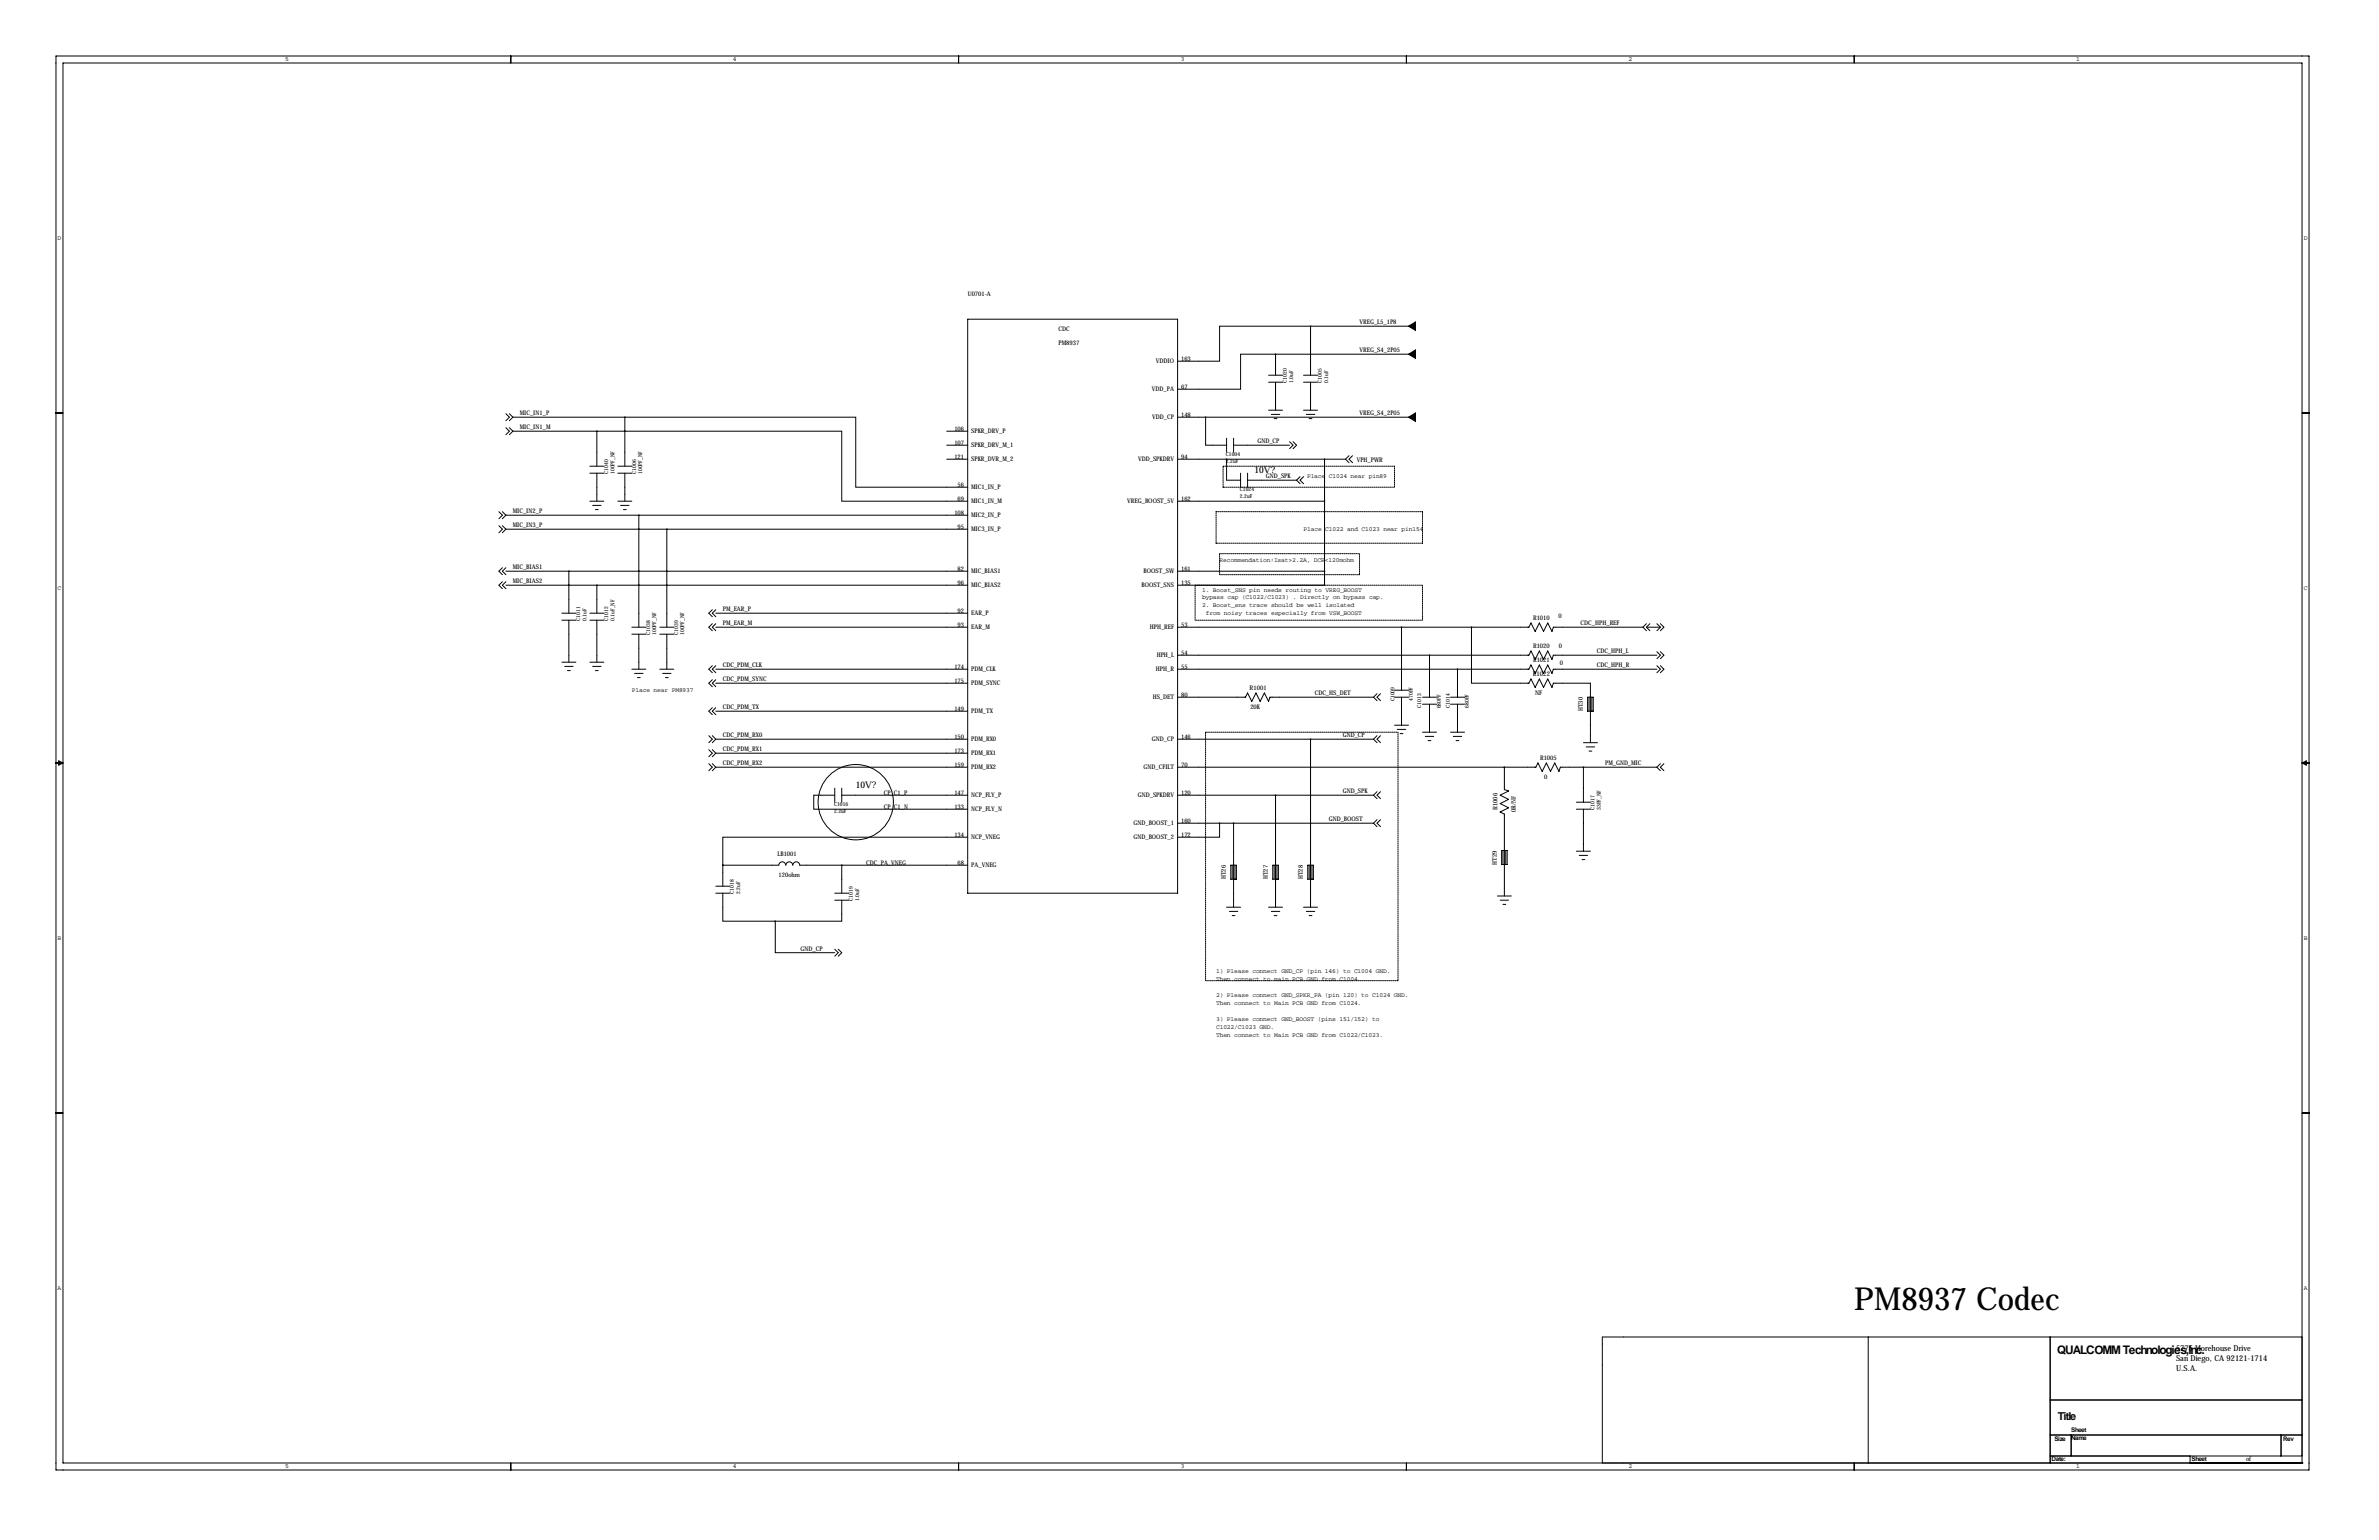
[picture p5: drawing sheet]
<svg xmlns="http://www.w3.org/2000/svg" width="864mm" height="559mm" viewBox="0 0 864 559" stroke-linecap="round" stroke-linejoin="round" font-family="sans-serif">
<defs><g id="words">
<text font-size="11.5" x="673.1" y="475.5">PM8937 Codec</text>
<text font-size="4.3" x="746.8" y="491.2">QUALCOMM Technologies,Inc.</text>
<text font-size="4" x="747" y="515.1">Title</text>
<g font-size="3.3">
<text x="455.4" y="171.7">10V?</text>
<text x="310.6" y="286">10V?</text>
</g>
<g font-size="3">
<text x="789.9" y="490.1">5775 Morehouse Drive</text>
<text x="789.9" y="497.6">U.S.A.</text>
<text x="789.9" y="493.8">San Diego, CA 92121-1714</text>
</g>
<g font-size="2.4">
<text x="556.4" y="245.4">R1022</text>
<text x="557.3" y="252.1">NF</text>
</g>
<g font-size="2.3">
<text x="103.5" y="22.2">5</text>
<text x="266" y="22.2">4</text>
<text x="428.6" y="22.2">3</text>
<text x="591.2" y="22.2">2</text>
<text x="753.7" y="22.2">1</text>
<text x="20.9" y="87">D</text>
<text x="836.3" y="87">D</text>
<text x="351.3" y="107.4">U0701-A</text>
<text x="493.5" y="117.6">VREG_L5_1P8</text>
<text x="384.3" y="120.1">CDC</text>
<text x="384.3" y="125.2">PM8937</text>
<text x="419.6" y="131.9">VDDIO</text>
<text x="428.8" y="131.1">163</text>
<text x="493.5" y="127.8">VREG_S4_2P05</text>
<text x="418.2" y="142">VDD_PA</text>
<text x="428.8" y="141.2">67</text>
<text x="188.7" y="150.6">MIC_IN1_P</text>
<text x="188.7" y="155.7">MIC_IN1_M</text>
<text x="418.3" y="152.2">VDD_CP</text>
<text x="428.8" y="151.4">148</text>
<text x="493.5" y="150.6">VREG_S4_2P05</text>
<text x="346.5" y="156.5">106</text>
<text x="346.5" y="161.5">107</text>
<text x="352.6" y="157.3">SPKR_DRV_P</text>
<text x="456.4" y="160.8">GND_CP</text>
<text x="346.5" y="166.6">121</text>
<text x="352.6" y="162.4">SPKR_DRV_M_1</text>
<text x="352.6" y="167.4">SPKR_DVR_M_2</text>
<text x="413.2" y="167.4">VDD_SPKDRV</text>
<text x="428.8" y="166.6">94</text>
<text x="492.5" y="167.6">VPH_PW</text>
<text x="500.7" y="167.6">R</text>
<text x="459.5" y="173.5">GND_SPK</text>
<text x="474.5" y="173.5">Place C1024 near pin89</text>
<text x="347.6" y="176.8">56</text>
<text x="352.6" y="177.6">MIC1_IN_P</text>
<text x="347.6" y="181.9">69</text>
<text x="352.6" y="182.7">MIC1_IN_M</text>
<text x="409.2" y="182.7">VREG_BOOST_5V</text>
<text x="428.8" y="181.9">162</text>
<text x="186.2" y="186.2">MIC_IN2_P</text>
<text x="186.2" y="191.3">MIC_IN3_P</text>
<text x="346.5" y="186.9">108</text>
<text x="352.6" y="187.8">MIC2_IN_P</text>
<text x="347.6" y="192">95</text>
<text x="352.6" y="192.8">MIC3_IN_P</text>
<text x="473.2" y="192.5">Place C1022 and C1023 near pin154</text>
<text x="442.7" y="204">Recommendation:Isat&gt;2.2A, DCR&lt;120mohm</text>
<text x="186.2" y="206.5">MIC_BIAS1</text>
<text x="347.6" y="207.3">82</text>
<text x="352.6" y="208.1">MIC_BIAS1</text>
<text x="415.1" y="208.1">BOOST_SW</text>
<text x="428.8" y="207.3">161</text>
<text x="20.9" y="214">C</text>
<text x="186.2" y="211.6">MIC_BIAS2</text>
<text x="347.6" y="212.3">96</text>
<text x="352.6" y="213.2">MIC_BIAS2</text>
<text x="414.3" y="213.2">BOOST_SNS</text>
<text x="428.8" y="212.3">135</text>
<text x="436.4" y="214.6">1. Boost_SNS pin needs routing to VREG_BOOST</text>
<text x="836.3" y="214">C</text>
<text x="262.4" y="221.7">PM_EAR_P</text>
<text x="436.4" y="217.5">bypass cap (C1022/C1023) . Directly on bypass cap.</text>
<text x="436.4" y="220.4">2. Boost_sns trace should be well isolated</text>
<text x="262.4" y="226.8">PM_EAR_M</text>
<text x="347.6" y="227.6">93</text>
<text x="347.6" y="222.5">92</text>
<text x="352.6" y="223.3">EAR_P</text>
<text x="428.8" y="227.6">53</text>
<text x="437.7" y="223.3">from noisy traces especially from VSW_BOOST</text>
<text x="556.5" y="225">R1010</text>
<text x="565.7" y="224.4">0</text>
<text x="573.8" y="226.8">CDC_HPH_REF</text>
<text x="352.6" y="228.4">EAR_M</text>
<text x="417.4" y="228.4">HPH_REF</text>
<text x="419.9" y="238.6">HPH_L</text>
<text x="428.8" y="237.7">54</text>
<text x="556.5" y="235.2">R1020</text>
<text x="565.9" y="235.2">0</text>
<text x="579.6" y="237">CDC_HPH_L</text>
<text x="262.4" y="242.1">CDC_PDM_CLK</text>
<text x="346.5" y="242.8">174</text>
<text x="352.6" y="243.6">PDM_CLK</text>
<text x="419.6" y="243.6">HPH_R</text>
<text x="428.8" y="242.8">55</text>
<text x="556.5" y="240.3">R1021</text>
<text x="566.2" y="241.4">0</text>
<text x="579.6" y="242.1">CDC_HPH_R</text>
<text x="229.4" y="251">Place near PM8937</text>
<text x="262.4" y="247.1">CDC_PDM_SYNC</text>
<text x="346.5" y="247.9">175</text>
<text x="352.6" y="248.7">PDM_SYNC</text>
<text x="453.6" y="250.4">R1001</text>
<text x="262.4" y="257.3">CDC_PDM_TX</text>
<text x="418.4" y="253.8">HS_DET</text>
<text x="428.8" y="253">80</text>
<text x="453.9" y="257.1">20K</text>
<text x="477.3" y="252.2">CDC_HS_DET</text>
<text x="346.5" y="258.1">149</text>
<text x="352.6" y="258.9">PDM_TX</text>
<text x="574.5" y="258.1" transform="rotate(-90 574.5 258.1)">HT30</text>
<text x="262.4" y="267.5">CDC_PDM_RX0</text>
<text x="346.5" y="268.2">150</text>
<text x="352.6" y="269">PDM_RX0</text>
<text x="418.2" y="269">GND_CP</text>
<text x="428.8" y="268.2">146</text>
<text x="487.4" y="267.5">GND_CP</text>
<text x="262.4" y="272.5">CDC_PDM_RX1</text>
<text x="346.5" y="273.3">173</text>
<text x="352.6" y="274.1">PDM_RX1</text>
<text x="559.1" y="275.8">R1005</text>
<text x="262.4" y="277.6">CDC_PDM_RX2</text>
<text x="346.5" y="278.4">159</text>
<text x="352.6" y="279.2">PDM_RX2</text>
<text x="415.1" y="279.2">GND_CFILT</text>
<text x="428.8" y="278.4">70</text>
<text x="582.7" y="277.6">PM_GND_MIC</text>
<text x="487.4" y="287.8">GND_SPK</text>
<text x="560.5" y="282.5">0</text>
<text x="320.8" y="288.5">CP_C1_P</text>
<text x="320.8" y="293.6">CP_C1_N</text>
<text x="346.5" y="293.6">133</text>
<text x="346.5" y="288.5">147</text>
<text x="352.6" y="289.4">NCP_FLY_P</text>
<text x="413" y="289.4">GND_SPKDRV</text>
<text x="428.8" y="288.5">120</text>
<text x="543.6" y="293.9" transform="rotate(-90 543.6 293.9)">R1006</text>
<text x="352.6" y="294.4">NCP_FLY_N</text>
<text x="411.5" y="299.5">GND_BOOST_1</text>
<text x="428.8" y="298.7">160</text>
<text x="482.3" y="297.9">GND_BOOST</text>
<text x="550.3" y="294.7" transform="rotate(-90 550.3 294.7)">0R/NF</text>
<text x="346.5" y="303.8">134</text>
<text x="352.6" y="304.6">NCP_VNEG</text>
<text x="411.5" y="304.6">GND_BOOST_2</text>
<text x="428.8" y="303.8">172</text>
<text x="282.3" y="310.6">LB1001</text>
<text x="314.5" y="313.9">CDC_PA_VNEG</text>
<text x="347.6" y="313.9">68</text>
<text x="352.6" y="314.8">PA_VNEG</text>
<text x="543.3" y="313.7" transform="rotate(-90 543.3 313.7)">HT29</text>
<text x="282.6" y="318.1">120ohm</text>
<text x="445" y="319.1" transform="rotate(-90 445 319.1)">HT26</text>
<text x="460.2" y="319.1" transform="rotate(-90 460.2 319.1)">HT27</text>
<text x="472.9" y="319.1" transform="rotate(-90 472.9 319.1)">HT28</text>
<text x="20.9" y="341">B</text>
<text x="836.3" y="341">B</text>
<text x="290.6" y="344.9">GND_CP</text>
<text x="441.5" y="353.1">1) Please connect GND_CP (pin 146) to C1004 GND.</text>
<text x="441.5" y="356">Then connect to main PCB GND from C1004</text>
<text x="441.5" y="361.7">2) Please connect GND_SPKR_PA (pin 120) to C1024 GND.</text>
<text x="441.5" y="364.6">Then connect to Main PCB GND from C1024.</text>
<text x="441.5" y="370.4">3) Please connect GND_BOOST (pins 151/152) to</text>
<text x="441.5" y="373.3">C1022/C1023 GND.</text>
<text x="441.5" y="376.2">Then connect to Main PCB GND from C1022/C1023.</text>
<text x="20.9" y="468">A</text>
<text x="836.3" y="468">A</text>
<text x="751.8" y="519.6">Sheet</text>
<text x="745.7" y="522.7">Size</text>
<text x="751.8" y="522.5">Name</text>
<text x="828.8" y="523">Rev</text>
<text x="103.5" y="532.8">5</text>
<text x="266" y="532.8">4</text>
<text x="428.6" y="532.8">3</text>
<text x="591.2" y="532.8">2</text>
<text x="744.7" y="530.1">Date:</text>
<text x="753.7" y="532.8">1</text>
<text x="795.5" y="530.1">Sheet</text>
<text x="815.3" y="530.1">of</text>
</g>
<g font-size="2">
<text x="467.1" y="138.9" transform="rotate(-90 467.1 138.9)">C1020</text>
<text x="469.4" y="138.9" transform="rotate(-90 469.4 138.9)">1.0uF</text>
<text x="479.8" y="138.9" transform="rotate(-90 479.8 138.9)">C1005</text>
<text x="482.1" y="138.9" transform="rotate(-90 482.1 138.9)">0.1uF</text>
<text x="445" y="165.6">C1004</text>
<text x="445" y="167.9">2.2uF</text>
<text x="220.7" y="172" transform="rotate(-90 220.7 172)">C1040</text>
<text x="223" y="172" transform="rotate(-90 223 172)">100PF_NF</text>
<text x="230.9" y="172" transform="rotate(-90 230.9 172)">C1006</text>
<text x="233.2" y="172" transform="rotate(-90 233.2 172)">100PF_NF</text>
<text x="450.1" y="178.3">C1024</text>
<text x="450.1" y="180.6">2.2uF</text>
<text x="210.6" y="225.3" transform="rotate(-90 210.6 225.3)">C1011</text>
<text x="212.9" y="225.3" transform="rotate(-90 212.9 225.3)">0.1uF</text>
<text x="220.7" y="225.3" transform="rotate(-90 220.7 225.3)">C1012</text>
<text x="223" y="225.3" transform="rotate(-90 223 225.3)">0.1uF_NF</text>
<text x="236" y="230.4" transform="rotate(-90 236 230.4)">C1038</text>
<text x="238.3" y="230.4" transform="rotate(-90 238.3 230.4)">100PF_NF</text>
<text x="246.1" y="230.4" transform="rotate(-90 246.1 230.4)">C1039</text>
<text x="248.4" y="230.4" transform="rotate(-90 248.4 230.4)">100PF_NF</text>
<text x="506.2" y="254.5" transform="rotate(-90 506.2 254.5)">C1009</text>
<text x="512.8" y="254.3" transform="rotate(-90 512.8 254.3)">470PF</text>
<text x="515.9" y="256.8" transform="rotate(-90 515.9 256.8)">C1013</text>
<text x="523" y="257" transform="rotate(-90 523 257)">680PF</text>
<text x="526.3" y="256.8" transform="rotate(-90 526.3 256.8)">C1014</text>
<text x="533.1" y="256.8" transform="rotate(-90 533.1 256.8)">680PF</text>
<text x="302.8" y="292.6">C1016</text>
<text x="578.9" y="293.9" transform="rotate(-90 578.9 293.9)">C1017</text>
<text x="581.2" y="293.9" transform="rotate(-90 581.2 293.9)">33PF_NF</text>
<text x="302.8" y="294.9">2.2uF</text>
<text x="266.4" y="324.4" transform="rotate(-90 266.4 324.4)">C1018</text>
<text x="268.7" y="324.4" transform="rotate(-90 268.7 324.4)">2.2uF</text>
<text x="309.6" y="326.9" transform="rotate(-90 309.6 326.9)">C1019</text>
<text x="311.9" y="326.9" transform="rotate(-90 311.9 326.9)">1.0uF</text>
</g>
</g></defs>
<g fill="none" stroke="#000" stroke-width=".36">
<path d="M20.3 20.3h817.9v513.1h-817.9zM22.9 22.9h812.8v508h-812.8zM185.4 20.3v2.6M348 20.3v2.6M510.5 20.3v2.6M673.1 20.3v2.6M351.3 115.8h76.2v208.3h-76.2zM475.7 118.4h-33v12.7h-15.2M475.7 118.4v17.7M475.7 118.4h35.6M460.5 138.7h5.1M460.5 136.1h5.1"/>
<path d="M463 128.5h-12.7v12.7h-22.8M463 128.5v7.6M463 138.7v10.1M463 128.5h48.3M473.2 138.7h5.1M473.2 136.1h5.1M475.7 138.7v10.1M20.3 149.9h2.6M183.6 150.1l1.3 1.3-1.3 1.3M183.6 155.2l1.3 1.3-1.3 1.2M184.9 150.1l1.3 1.3M184.9 155.2l1.3 1.3"/>
<path d="M186.2 156.5h30.5M186.2 151.4h40.6M186.2 151.4l-1.3 1.3M186.2 156.5l-1.3 1.2M216.7 156.5h88.9v25.4h45.7M216.7 156.5v12.7M226.8 151.4h83.8v25.4h40.7M226.8 151.4v17.8M343.7 156.5h7.6M427.5 151.4h83.8M437.6 151.4v10.1h7.7M445.3 159v5.1"/>
<path d="M447.8 159v5.1M460.5 148.8h5.1M461.5 150.4h3.1M462.5 151.9h1M473.2 148.8h5.1M474.2 150.4h3.1M475.2 151.9h1M835.7 149.9h2.5M214.1 171.7h5.1M214.1 169.2h5.1M216.7 171.7v10.2M224.3 171.7h5.1"/>
<path d="M224.3 169.2h5.1M226.8 171.7v10.2M343.7 161.5h7.6M343.7 166.6h7.6M427.5 166.6h60.9M445.3 166.6v7.6h5M447.8 161.5h20.3M450.3 171.7v5.1M452.9 171.7v5.1M452.9 174.2h17.8M468.1 160.3l1.3 1.2-1.3 1.3M469.4 160.3l1.3 1.2-1.3 1.3"/>
<path d="M470.7 174.2l1.2 1.3M471.9 173l-1.2 1.2M473.2 173l-1.3 1.2 1.3 1.3M480.8 166.6v40.7M488.4 166.6l1.3 1.3M489.7 165.4l-1.3 1.2M491 165.4l-1.3 1.2 1.3 1.3M181.1 185.7l1.3 1.2-1.3 1.3M181.1 190.8l1.3 1.2-1.3 1.3M182.4 185.7l1.2 1.2M182.4 190.8l1.2 1.2M183.6 186.9h167.7"/>
<path d="M183.6 192h167.7M183.6 186.9l-1.2 1.3M183.6 192l-1.2 1.3M214.1 181.9h5.1M215.1 183.4h3.1M216.2 184.9h1M224.3 181.9h5.1M225.3 183.4h3M226.3 184.9h1M231.9 186.9v40.7M242.1 192v35.6M427.5 181.9h53.3"/>
<path d="M182.4 211.1l-1.3 1.2 1.3 1.3M182.4 206l-1.3 1.3 1.3 1.2M183.6 207.3h167.7M183.6 212.3h167.7M183.6 211.1l-1.2 1.2 1.2 1.3M183.6 206l-1.2 1.3 1.2 1.2M206.5 207.3v15.2M216.7 212.3v10.2M427.5 207.3h53.3M480.8 207.3v5h-53.3M204 222.5h5M204 225h5"/>
<path d="M206.5 225v15.3M214.1 222.5h5.1M214.1 225h5.1M216.7 225v15.3M229.4 227.6h5M229.4 230.1h5M231.9 230.1v12.7M239.5 227.6h5.1M239.5 230.1h5.1M242.1 230.1v12.7M258.6 226.3l-1.3 1.3 1.3 1.3M258.6 221.2l-1.3 1.3 1.3 1.3"/>
<path d="M259.8 227.6h91.5M259.8 222.5h91.5M259.8 226.3l-1.2 1.3 1.2 1.3M259.8 221.2l-1.2 1.3 1.2 1.3M427.5 227.6h127.5l.8-1.5 1.5 3 1.5-3 1.5 3 1.5-3 1.6 3 .5-1.5h32.5M427.5 237.7h127.5l.8-1.5 1.5 3.1 1.5-3.1 1.5 3.1 1.5-3.1 1.6 3.1 .5-1.6h37.6M508.8 227.6v22.8M518.9 237.7v15.3M534.2 227.6v20.3h20.8l.8-1.5 1.5 3 1.5-3 1.5 3 1.5-3 1.6 3 .5-1.5h13.4v21.6M596.4 227.6l1.3 1.3M597.7 227.6h5M597.7 226.3l-1.3 1.3"/>
<path d="M597.7 227.6l1.2 1.3M598.9 226.3l-1.2 1.3M601.5 226.3l1.2 1.3M601.5 236.5l1.2 1.2-1.2 1.3M602.7 226.3l1.3 1.3-1.3 1.3M602.7 227.6l-1.2 1.3M602.7 236.5l1.3 1.2-1.3 1.3M204 240.3h5M205 241.8h3M206 243.3h1M214.1 240.3h5.1M215.1 241.8h3.1"/>
<path d="M216.2 243.3h1M229.4 242.8h5M230.4 244.3h3M231.4 245.9h1M239.5 242.8h5.1M240.5 244.3h3.1M241.6 245.9h1M258.6 241.6l-1.3 1.2 1.3 1.3M258.6 256.8l-1.3 1.3 1.3 1.2M258.6 246.6l-1.3 1.3 1.3 1.3M259.8 242.8h91.5M259.8 247.9h91.5"/>
<path d="M259.8 258.1h91.5M259.8 241.6l-1.2 1.2 1.2 1.3M259.8 256.8l-1.2 1.3 1.2 1.2M259.8 246.6l-1.2 1.3 1.2 1.3M427.5 242.8h127.5l.8-1.5 1.5 3 1.5-3 1.5 3 1.5-3 1.6 3 .5-1.5h37.6M427.5 253h24.6l.8-1.5 1.5 3 1.5-3 1.6 3 1.5-3 1.5 3 .5-1.5h37.6M498.6 253l1.3 1.3M499.9 251.7l-1.3 1.3M501.1 251.7l-1.2 1.3 1.2 1.3M506.2 253h5.1M506.2 250.4h5.1M508.8 253v10.1"/>
<path d="M516.4 253h5.1M516.4 255.5h5.1M518.9 255.5v10.2M526.5 253h5.1M526.5 255.5h5.1M529.1 242.8v10.2M529.1 255.5v10.2M576.3 253h2.1v5.1h-2.1zM576.8 253v5.1M577.3 258.1h.1M577.8 258.1h.1M577.8 253v5.1"/>
<path d="M601.5 241.6l1.2 1.2-1.2 1.3M602.7 241.6l1.3 1.2-1.3 1.3M20.3 276.9h2.6M21.3 276.1l1.6 .8-1.6 .7zM257.3 277.1l1.3 1.3-1.3 1.3M257.3 272l1.3 1.3-1.3 1.3M257.3 267l1.3 1.2-1.3 1.3M258.6 277.1l1.2 1.3M258.6 272l1.2 1.3M258.6 267l1.2 1.2M259.8 268.2h91.5M259.8 273.3h91.5"/>
<path d="M259.8 278.4h91.5M259.8 278.4l-1.2 1.3M259.8 273.3l-1.2 1.3M259.8 268.2l-1.2 1.3M427.5 268.2h71.1M427.5 278.4h130l.8-1.5 1.5 3 1.5-3 1.6 3 1.5-3 1.5 3 .5-1.5h35.1M475.7 268.2v61M498.6 268.2l1.3 1.3M499.9 267l-1.3 1.2M501.1 267l-1.2 1.2 1.2 1.3M506.2 263.1h5.1M507.2 264.7h3.1"/>
<path d="M508.3 266.2h1M516.4 265.7h5.1M517.4 267.2h3M518.4 268.7h1M526.5 265.7h5.1M527.6 267.2h3M528.6 268.7h1M546.1 278.4v8.1l1.5 .5-3 1.5 3 1.6-3 1.5 3 1.5-3 1.5 1.5 .8v29.7M574.8 278.4v12.7M574.8 269.5h5.1M575.8 271h3.1M576.8 272.5h1"/>
<path d="M601.5 278.4l1.2 1.3M602.7 277.1l-1.2 1.3M604 277.1l-1.3 1.3 1.3 1.3M835.7 276.9h2.5M835.7 276.9l1.5-.8v1.5zM303 288.5h-7.6v5.1h55.9M303 286v5.1M305.6 288.5h45.7M305.6 286v5.1M427.5 288.5h71.1M427.5 298.7h71.1M442.7 298.7v5.1h-15.2"/>
<path d="M447.8 298.7v30.5M463 288.5v40.7M498.6 298.7l1.3 1.3M498.6 288.5l1.3 1.3M499.9 297.4l-1.3 1.3M499.9 287.3l-1.3 1.2M501.1 297.4l-1.2 1.3 1.2 1.3M501.1 287.3l-1.2 1.2 1.2 1.3M572.3 293.6h5M572.3 291.1h5M574.8 293.6v15.3M262.4 313.9h20.3a1.27 1.27 0 0 1 1.3-1.2 1.27 1.27 0 0 1 1.2 1.2 1.27 1.27 0 0 1 1.3-1.2 1.27 1.27 0 0 1 1.3 1.2 1.27 1.27 0 0 1 1.3-1.2 1.27 1.27 0 0 1 1.2 1.2h61"/>
<path d="M262.4 313.9v7.7M305.6 313.9v10.2M351.3 303.8h-88.9v10.1M446.8 313.9h2v5.1h-2zM447.3 313.9v5.1M447.8 319h.1M448.3 319h.1M448.3 313.9v5.1M462 313.9h2.1v5.1h-2.1zM462.5 313.9v5.1M463 319h.1M463.5 319h.1"/>
<path d="M463.5 313.9v5.1M474.7 313.9h2.1v5.1h-2.1zM475.2 313.9v5.1M475.7 319h.1M476.2 319h.1M476.2 313.9v5.1M545.1 308.6h2v5.1h-2zM545.6 308.6v5.1M546.1 313.7h.1M546.6 313.7h.1M546.6 308.6v5.1M572.3 308.9h5"/>
<path d="M573.3 310.4h3M574.3 311.9h1M259.8 324.1h5.1M259.8 321.6h5.1M262.4 324.1v10.2h19M281.4 334.3v11.4h21.6M303 324.1h5.1M303 326.6h5.1M305.6 326.6v7.7h-24.2M445.3 329.2h5M446.3 330.7h3M447.3 332.2h1"/>
<path d="M460.5 329.2h5.1M461.5 330.7h3.1M462.5 332.2h1M473.2 329.2h5.1M474.2 330.7h3.1M475.2 332.2h1M543.6 325.1h5M544.6 326.6h3M545.6 328.2h1M303 344.4l1.3 1.3-1.3 1.3M304.3 344.4l1.3 1.3-1.3 1.3M20.3 403.9h2.6"/>
<path d="M835.7 403.9h2.5M678.2 485.1v45.8M744.2 485.1v45.8M835.7 485.1h-254v45.8M744.2 508h91.5M185.4 530.9v2.5M348 530.9v2.5M510.5 530.9v2.5M673.1 530.9v2.5M744.2 520.7h91.5M744.2 528.3h91.5M751.8 520.7v7.6"/>
<path d="M795 530.9h.1M795 528.3v2.6M828 520.7v7.6M835.7 530.9h.1"/>
<circle cx="310.6" cy="291.1" r="13.7"/>
</g>
<g fill="none" stroke="#000" stroke-width=".36" stroke-dasharray=".4 .4">
<path d="M444 176.8v-7.6M444 169.2h62.2M506.2 169.2v7.6M506.2 176.8h-62.2M441.5 197.1v-11.4M441.5 185.7h74.9M516.4 185.7v11.4M516.4 197.1h-74.9M433.8 212.3h82.6M442.7 208.5v-7.6M442.7 200.9h50.8M493.5 200.9v7.6"/>
<path d="M493.5 208.5h-50.8M516.4 212.3v12.7M433.8 225v-12.7M516.4 225h-82.6M437.6 265.7h69.9M507.5 265.7v90.2M437.6 355.9v-90.2M507.5 355.9h-69.9"/>
</g>
<path d="M511.3 118.4l2.5-1.6v3.1zM511.3 128.5l2.5-1.5v3zM511.3 151.4l2.5-1.5v3z" fill="#000" stroke="#000" stroke-width=".36"/>
<path d="M475.7 118.4a.05 .05 0 0 0 .1 0 .05 .05 0 0 0-.1 0zM508.7 227.6a.05 .05 0 0 0 .1 0 .05 .05 0 0 0-.1 0zM534.1 227.6a.05 .05 0 0 0 .1 0 .05 .05 0 0 0-.1 0zM445.2 166.6a.05 .05 0 0 0 .1 0 .05 .05 0 0 0-.1 0zM463 128.5a.05 .05 0 0 0 .1 0 .05 .05 0 0 0-.1 0zM305.5 313.9a.05 .05 0 0 0 .1 0 .05 .05 0 0 0-.1 0zM463 288.5a.05 .05 0 0 0 .1 0 .05 .05 0 0 0-.1 0zM281.4 334.3a.05 .05 0 0 0 .1 0 .05 .05 0 0 0-.1 0zM475.7 268.2a.05 .05 0 0 0 .1 0 .05 .05 0 0 0-.1 0zM216.6 156.5a.05 .05 0 0 0 .1 0 .05 .05 0 0 0-.1 0zM242 192a.05 .05 0 0 0 .1 0 .05 .05 0 0 0-.1 0zM216.6 212.3a.05 .05 0 0 0 .1 0 .05 .05 0 0 0-.1 0zM437.6 151.4a.05 .05 0 0 0 .1 0 .05 .05 0 0 0-.1 0z" fill="#000" stroke="#000" stroke-width=".51"/>
<use href="#words"/>
</svg>
